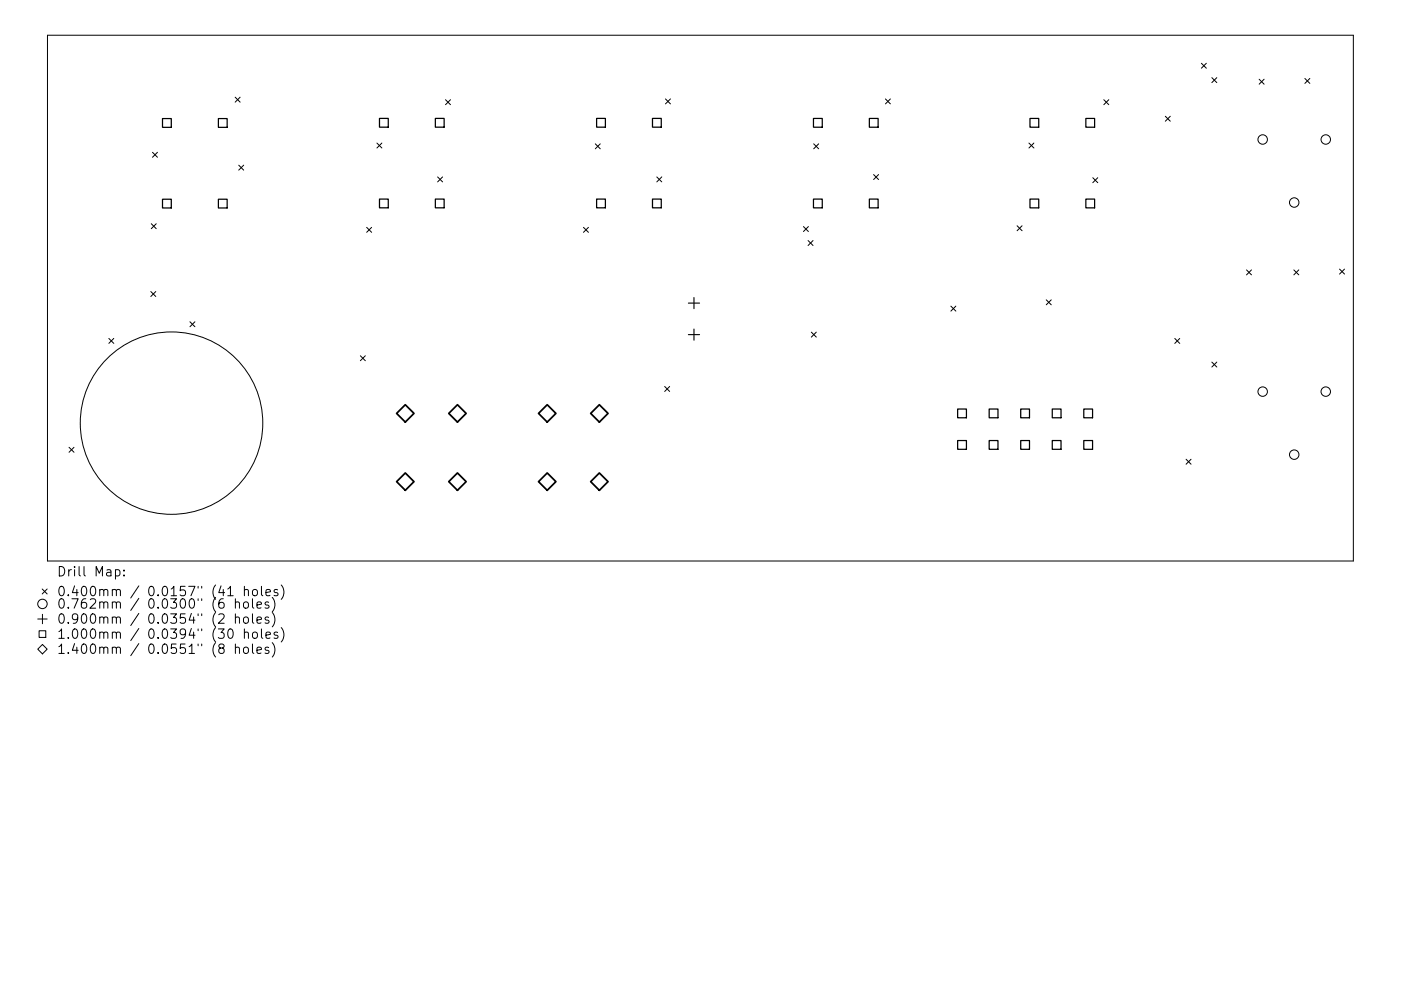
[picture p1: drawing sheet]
<svg xmlns="http://www.w3.org/2000/svg" width="297mm" height="210mm" viewBox="0 0 297 210" stroke-linecap="round" stroke-linejoin="round" font-family="sans-serif">
<defs><g id="words">
<g font-size="2.8">
<text x="12" y="122.3">Drill Map:</text>
<text x="12" y="126.5">0.400mm / 0.0157&quot; (41 holes)</text>
<text x="12" y="129.1">0.762mm / 0.0300&quot; (6 holes)</text>
<text x="12" y="132.3">0.900mm / 0.0354&quot; (2 holes)</text>
<text x="12" y="135.5">1.000mm / 0.0394&quot; (30 holes)</text>
<text x="12" y="138.7">1.400mm / 0.0551&quot; (8 holes)</text>
</g>
</g></defs>
<g fill="none" stroke="#000" stroke-width=".21">
<path d="M10.1 7.5h276.8v111.5h-276.8zM254.7 13.4l1.1 1.1M255.8 13.4l-1.1 1.1M256.9 16.5l1.1 1M258 16.5l-1.1 1M267 16.8l1 1.1M268 16.8l-1 1.1M276.7 16.6l1 1.1M277.7 16.6l-1 1.1M32.3 32.3l1.1 1.1M33.4 32.3l-1.1 1.1M49.9 20.6l1 1.1"/>
<path d="M50.6 35l1.1 1.1M50.9 20.6l-1 1.1M51.7 35l-1.1 1.1M79.9 30.4l1.1 1M81 30.4l-1.1 1M92.8 37.5l1 1.1M93.8 37.5l-1 1.1M94.5 21.2l1 1M95.5 21.2l-1 1M126.2 30.5l1.1 1.1M127.3 30.5l-1.1 1.1M139.3 37.5l1 1.1"/>
<path d="M140.3 37.5l-1 1.1M141.1 21l1 1M142.1 21l-1 1M172.5 30.5l1.1 1.1M173.6 30.5l-1.1 1.1M185.2 37l1.1 1.1M186.3 37l-1.1 1.1M187.7 21l1.1 1M188.8 21l-1.1 1M218.2 30.4l1 1M219.2 30.4l-1 1M231.7 37.7l1 1.1"/>
<path d="M232.7 37.7l-1 1.1M234 21.2l1.1 1M235.1 21.2l-1.1 1M247.1 24.7l1 1M248.1 24.7l-1 1M32.1 47.5l1 1M33.1 47.5l-1 1M77.7 48.2l1.1 1.1M78.8 48.2l-1.1 1.1M123.7 48.2l1.1 1.1M124.8 48.2l-1.1 1.1M170.3 48.1l1.1 1"/>
<path d="M171.3 51l1.1 1.1M171.4 48.1l-1.1 1M172.4 51l-1.1 1.1M215.6 47.9l1.1 1.1M216.7 47.9l-1.1 1.1M264.3 57.3l1 1M265.3 57.3l-1 1M274.3 57.3l1.1 1M275.4 57.3l-1.1 1M284 57.1l1.1 1M285.1 57.1l-1.1 1M23.1 71.8l1 1.1"/>
<path d="M24.1 71.8l-1 1.1M32 61.9l1 1M33 61.9l-1 1M40.3 68.3l1 1M41.3 68.3l-1 1M76.4 75.5l1.1 1M77.5 75.5l-1.1 1M172 70.5l1.1 1M173.1 70.5l-1.1 1M201.6 65l1.1 1M202.7 65l-1.1 1M221.8 63.6l1.1 1.1"/>
<path d="M222.9 63.6l-1.1 1.1M249.1 71.8l1 1.1M250.1 71.8l-1 1.1M256.9 76.8l1.1 1.1M258 76.8l-1.1 1.1M14.6 94.9l1.1 1.1M15.7 94.9l-1.1 1.1M140.9 82l1.1 1.1M142 82l-1.1 1.1M251.5 97.4l1 1.1M252.5 97.4l-1 1.1M8 137.7l1-1 1 1-1 1z"/>
<path d="M8 131.3h2M8.3 133.8h1.4v1.4h-1.4zM8.9 125l1.1 1M9 130.3v2M10 125l-1.1 1M24.5 121l.6-.1 .3 .3v.6l-.2 .3h-.7M26.3 122v.2M26.3 121v.1M48.3 126.4h1.1M48.5 133.6l.5-.2a1.25 1.25 0 0 1 0 2l-.4-.1-.2-.2-.1-.9zM49.9 127.9a.5 .5 0 0 1 .9 .1v1M49.9 131.1a.5 .5 0 0 1 .9 .1v1"/>
<path d="M49.9 137.5a.5 .5 0 0 1 .9 .1v1M49.9 127v2M49.9 130.2v2M49.9 136.6v2M51.7 127.9a.54 .54 0 0 1 .6-.2 .54 .54 0 0 1 .4 .4l-.1 .7a.54 .54 0 0 1-.6 .2 .54 .54 0 0 1-.4-.3zM51.8 125.3a.5 .5 0 0 1 .9 0v1.1M51.8 131a.54 .54 0 0 1 .9 .3v.6a.54 .54 0 0 1-.6 .4 .54 .54 0 0 1-.5-.4v-.6zM51.8 134.3a.5 .5 0 0 1 .9 .1v1M51.8 137.4a.54 .54 0 0 1 .9 .3v.6a.54 .54 0 0 1-.6 .4 .54 .54 0 0 1-.5-.4v-.6zM51.8 124.4v2M51.8 133.4v2M53.5 127v1.8l.3 .2"/>
<path d="M53.5 130.2v1.8l.3 .2M53.5 136.6v1.8l.3 .2M53.6 125.3a.54 .54 0 0 1 .6-.2 .54 .54 0 0 1 .4 .3v.6a.54 .54 0 0 1-.5 .4 .54 .54 0 0 1-.6-.4zM53.6 134.3a.54 .54 0 0 1 .6-.2 .54 .54 0 0 1 .4 .4v.6a.54 .54 0 0 1-.5 .4 .54 .54 0 0 1-.6-.4zM54.5 128.4l.9-.2-.1-.4-.5-.1-.3 .3 .1 .9h.7M54.5 131.6l.9-.2-.1-.4-.5-.1-.3 .3 .1 .9h.7M54.5 138l.9-.2-.1-.4-.5-.1-.3 .3 .1 .9h.7M55.4 124.4v1.7l.3 .3M55.4 133.4v1.8l.3 .2M56.4 125.7l.9-.2-.1-.3-.5-.1-.3 .2 .1 1h.7M56.4 134.8l.9-.2-.1-.4-.5-.1-.3 .3 .1 .9h.7M57 127.8l-.5-.1-.3 .3 .1 .3 .7 .2v.4h-.8"/>
<path d="M57 131l-.5-.1-.3 .3 .1 .3 .7 .2v.4h-.8M57 137.4l-.5-.1-.3 .3 .1 .3 .7 .2v.4h-.8M57.7 126.8a2.29 2.29 0 0 1 0 3M57.7 130a2.29 2.29 0 0 1 0 3M57.7 136.4a2.29 2.29 0 0 1 0 3M58.9 125.2l-.5-.1-.3 .2 .1 .3 .7 .2v.5h-.8M58.9 134.2l-.5-.1-.3 .3 .1 .3 .7 .2v.4h-.8M59.6 124.1a2.29 2.29 0 0 1 0 3.1M59.6 133.2a2.29 2.29 0 0 1 0 3"/>
<circle cx="267.7" cy="29.6" r="1"/>
<circle cx="281.1" cy="29.6" r="1"/>
<circle cx="274.4" cy="43" r="1"/>
<circle cx="36.4" cy="89.8" r="19.3"/>
<circle cx="267.7" cy="83.1" r="1"/>
<circle cx="274.4" cy="96.5" r="1"/>
<circle cx="281.1" cy="83.1" r="1"/>
<circle cx="9" cy="128.1" r="1"/>
</g>
<path d="M146 64.3h2.3M146 71h2.3M147.1 63.1v2.4M147.1 69.8v2.4" fill="none" stroke="#000" stroke-width=".24"/>
<g fill="none" stroke="#000" stroke-width=".26">
<path d="M34.5 25.2h1.8v1.8h-1.8zM46.3 25.2h1.9v1.8h-1.9zM80.5 25.1h1.8v1.9h-1.8zM92.3 25.1h1.9v1.9h-1.9zM126.5 25.1h1.9v1.9h-1.9zM138.3 25.1h1.9v1.9h-1.9zM172.5 25.1h1.8v1.9h-1.8zM184.3 25.1h1.9v1.9h-1.9zM218.4 25.1h1.8v1.9h-1.8zM230.2 25.1h1.9v1.9h-1.9zM34.5 42.3h1.8v1.8h-1.8zM46.3 42.3h1.9v1.8h-1.9z"/>
<path d="M80.5 42.2h1.8v1.9h-1.8zM92.3 42.2h1.9v1.9h-1.9zM126.5 42.2h1.9v1.9h-1.9zM138.3 42.2h1.9v1.9h-1.9zM172.5 42.2h1.8v1.9h-1.8zM184.3 42.2h1.9v1.9h-1.9zM218.4 42.2h1.8v1.9h-1.8zM230.2 42.2h1.9v1.9h-1.9zM203 86.8h1.9v1.8h-1.9zM203 93.5h1.9v1.8h-1.9zM209.7 86.8h1.9v1.8h-1.9zM209.7 93.5h1.9v1.8h-1.9z"/>
<path d="M216.4 86.8h1.9v1.8h-1.9zM216.4 93.5h1.9v1.8h-1.9zM223.1 86.8h1.9v1.8h-1.9zM223.1 93.5h1.9v1.8h-1.9zM229.8 86.8h1.8v1.8h-1.8zM229.8 93.5h1.8v1.8h-1.8z"/>
</g>
<path d="M84.1 87.7l1.8-1.8 1.9 1.8-1.9 1.9zM97 85.9l1.8 1.8-1.8 1.9-1.9-1.9zM116 85.9l1.9 1.8-1.9 1.9-1.8-1.9zM127.1 85.9l1.8 1.8-1.8 1.9-1.9-1.9zM84.1 102.2l1.8-1.9 1.9 1.9-1.9 1.8zM97 100.3l1.8 1.9-1.8 1.8-1.9-1.8zM116 100.3l1.9 1.9-1.9 1.8-1.8-1.8zM127.1 100.3l1.8 1.9-1.8 1.8-1.9-1.8z" fill="none" stroke="#000" stroke-width=".37"/>
<use href="#words"/>
</svg>
